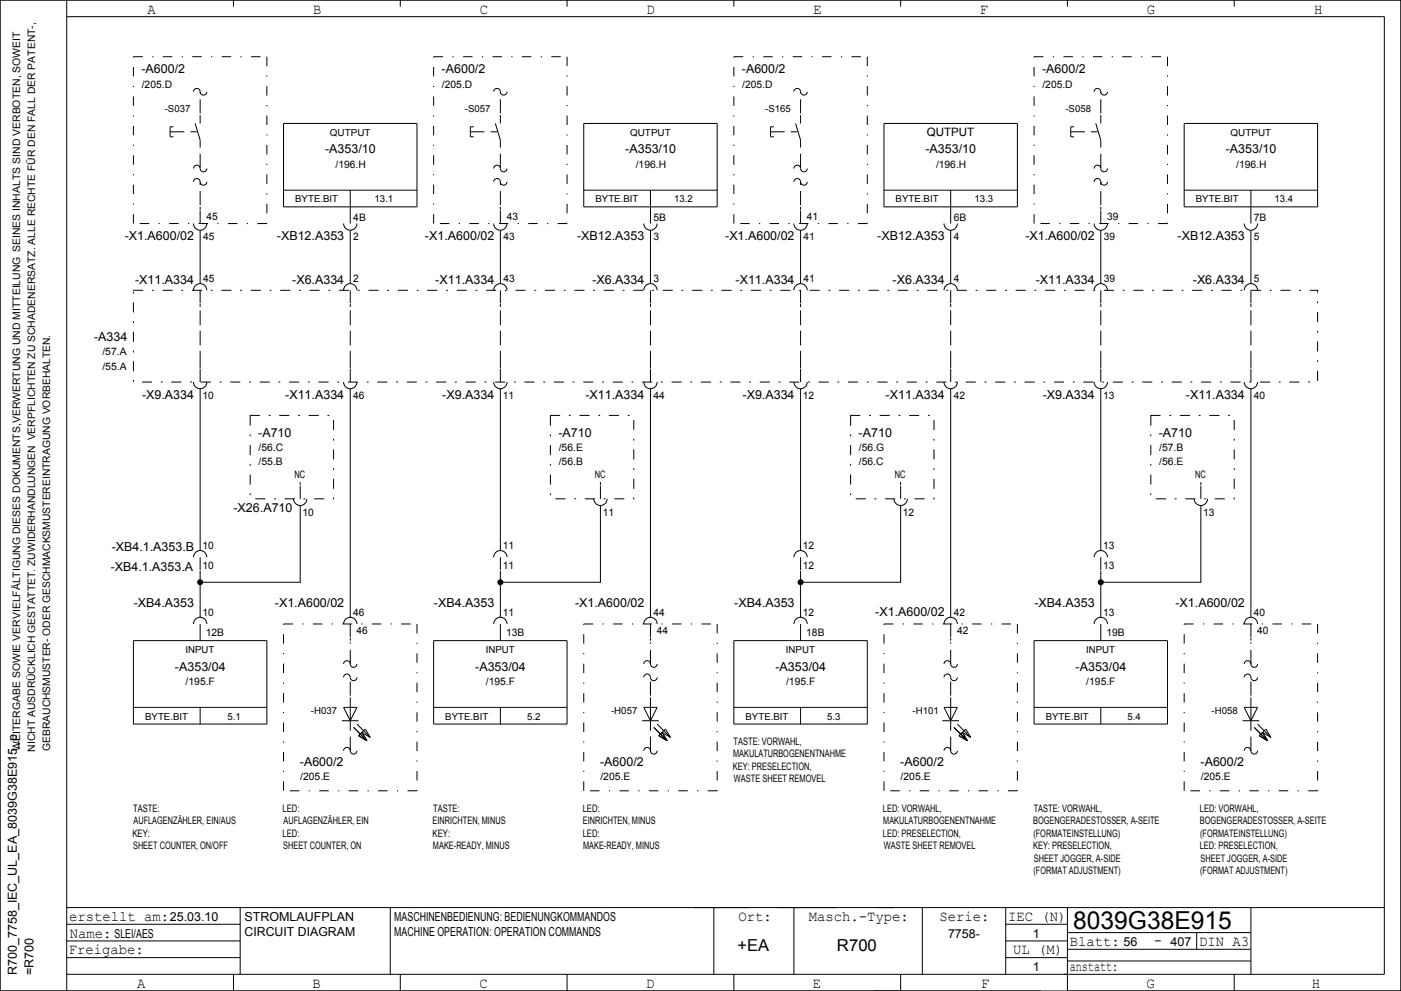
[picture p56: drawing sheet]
<svg xmlns="http://www.w3.org/2000/svg" width="420mm" height="297mm" viewBox="0 0 420 297" stroke-linecap="round" stroke-linejoin="round" font-family="sans-serif">
<defs><g id="words">
<text font-size="7.4" x="321.7" y="278.5">8039G38E915</text>
<g font-size="4.9">
<text x="221" y="285">+EA</text>
<text x="250.9" y="285">R700</text>
</g>
<g font-size="4.4">
<text x="44.3" y="4.2">A</text>
<text x="93.8" y="4.2">B</text>
<text x="143.9" y="4.2">C</text>
<text x="193.9" y="4.2">D</text>
<text x="243.8" y="4.2">E</text>
<text x="293.8" y="4.2">F</text>
<text x="343.8" y="4.2">G</text>
<text x="394" y="4.2">H</text>
<text x="20.7" y="276">erstellt am:</text>
<text x="221.4" y="276">Ort:</text>
<text x="242.5" y="276">Masch.­Type:</text>
<text x="281.6" y="276">Serie:</text>
<text x="302.2" y="276">IEC (N)</text>
<text x="20.9" y="281">Name:</text>
<text x="20.6" y="286">Freigabe:</text>
<text x="303.7" y="286">UL (M)</text>
<text x="320.7" y="283.5">Blatt:</text>
<text x="346" y="283.2">­</text>
<text x="359.5" y="283.5">DIN A3</text>
<text x="320.7" y="291">anstatt:</text>
<text x="41.1" y="296">A</text>
<text x="93.7" y="296">B</text>
<text x="143.7" y="296">C</text>
<text x="193.7" y="296">D</text>
<text x="243.7" y="296">E</text>
<text x="294.1" y="296">F</text>
<text x="343.7" y="296">G</text>
<text x="393.3" y="296">H</text>
</g>
<g font-size="3.7">
<text x="42.4" y="22">­A600/2</text>
<text x="132.4" y="22">­A600/2</text>
<text x="222.4" y="22">­A600/2</text>
<text x="312.4" y="22">­A600/2</text>
<text x="97.4" y="46">­A353/10</text>
<text x="187.4" y="46">­A353/10</text>
<text x="277.4" y="46">­A353/10</text>
<text x="367.5" y="46">­A353/10</text>
<text x="37.4" y="72">­X1.A600/02</text>
<text x="83" y="72">­XB12.A353</text>
<text x="127.4" y="72">­X1.A600/02</text>
<text x="173" y="72">­XB12.A353</text>
<text x="217.4" y="72">­X1.A600/02</text>
<text x="263" y="72">­XB12.A353</text>
<text x="307.4" y="72">­X1.A600/02</text>
<text x="353" y="72">­XB12.A353</text>
<text x="40.5" y="85">­X11.A334</text>
<text x="87.6" y="85">­X6.A334</text>
<text x="130.5" y="85">­X11.A334</text>
<text x="177.6" y="85">­X6.A334</text>
<text x="220.5" y="85">­X11.A334</text>
<text x="267.6" y="85">­X6.A334</text>
<text x="310.5" y="85">­X11.A334</text>
<text x="357.6" y="85">­X6.A334</text>
<text x="28.2" y="102.3">­A334</text>
<text x="42.6" y="119.5">­X9.A334</text>
<text x="85.5" y="119.5">­X11.A334</text>
<text x="132.6" y="119.5">­X9.A334</text>
<text x="175.5" y="119.5">­X11.A334</text>
<text x="222.6" y="119.5">­X9.A334</text>
<text x="265.5" y="119.5">­X11.A334</text>
<text x="312.6" y="119.5">­X9.A334</text>
<text x="355.5" y="119.5">­X11.A334</text>
<text x="77.4" y="131">­A710</text>
<text x="167.4" y="131">­A710</text>
<text x="257.4" y="131">­A710</text>
<text x="347.4" y="131">­A710</text>
<text x="70" y="153.5">­X26.A710</text>
<text x="33.5" y="165">­XB4.1.A353.B</text>
<text x="33.2" y="171.3">­XB4.1.A353.A</text>
<text x="40.1" y="182">­XB4.A353</text>
<text x="82.4" y="182">­X1.A600/02</text>
<text x="130.1" y="182">­XB4.A353</text>
<text x="172.4" y="182">­X1.A600/02</text>
<text x="220.1" y="182">­XB4.A353</text>
<text x="262.4" y="184.5">­X1.A600/02</text>
<text x="310.1" y="182">­XB4.A353</text>
<text x="352.4" y="182">­X1.A600/02</text>
<text x="52.5" y="201">­A353/04</text>
<text x="142.5" y="201">­A353/04</text>
<text x="232.5" y="201">­A353/04</text>
<text x="322.4" y="201">­A353/04</text>
<text x="89.9" y="229.5">­A600/2</text>
<text x="179.9" y="229.5">­A600/2</text>
<text x="269.9" y="229.5">­A600/2</text>
<text x="359.9" y="229.5">­A600/2</text>
<text x="50.9" y="276">25.03.10</text>
<text x="73.3" y="276">STROMLAUFPLAN</text>
<text x="118.2" y="276">MASCHINENBEDIENUNG: BEDIENUNGKOMMANDOS</text>
<text x="34.3" y="281">SLEI/AES</text>
<text x="73.3" y="280.5">CIRCUIT DIAGRAM</text>
<text x="118.2" y="280.5">MACHINE OPERATION: OPERATION COMMANDS</text>
<text x="284.2" y="281">7758­</text>
<text x="309.6" y="281">1</text>
<text x="336.8" y="283.5">56</text>
<text x="350.9" y="283.5">407</text>
<text x="5" y="292.3" transform="rotate(-90 5 292.3)">R700_7758_IEC_UL_EA_8039G38E915_p</text>
<text x="10" y="292.2" transform="rotate(-90 10 292.2)">=R700</text>
<text x="309.6" y="291">1</text>
</g>
<text font-size="3.5" x="277.9" y="40.9">QUTPUT</text>
<g font-size="3.1">
<text x="42.5" y="26.4">/205.D</text>
<text x="132.5" y="26.4">/205.D</text>
<text x="222.5" y="26.4">/205.D</text>
<text x="312.5" y="26.4">/205.D</text>
<text x="100.6" y="50.4">/196.H</text>
<text x="190.6" y="50.4">/196.H</text>
<text x="280.6" y="50.4">/196.H</text>
<text x="370.6" y="50.4">/196.H</text>
<text x="60.9" y="72">45</text>
<text x="61.9" y="66">45</text>
<text x="105.9" y="66.3">4B</text>
<text x="105.9" y="72">2</text>
<text x="150.9" y="72">43</text>
<text x="151.9" y="66">43</text>
<text x="195.9" y="66.3">5B</text>
<text x="195.9" y="72">3</text>
<text x="240.9" y="72">41</text>
<text x="241.9" y="66">41</text>
<text x="285.9" y="66.3">6B</text>
<text x="285.9" y="72">4</text>
<text x="330.9" y="72">39</text>
<text x="331.9" y="66">39</text>
<text x="375.9" y="66.3">7B</text>
<text x="375.9" y="72">5</text>
<text x="60.9" y="84.5">45</text>
<text x="105.9" y="84.5">2</text>
<text x="150.9" y="84.5">43</text>
<text x="195.9" y="84.5">3</text>
<text x="240.9" y="84.5">41</text>
<text x="285.9" y="84.5">4</text>
<text x="330.9" y="84.5">39</text>
<text x="375.9" y="84.5">5</text>
<text x="30.7" y="106.4">/57.A</text>
<text x="30.7" y="110.7">/55.A</text>
<text x="60.7" y="119.5">10</text>
<text x="105.9" y="119.5">46</text>
<text x="150.7" y="119.5">11</text>
<text x="195.9" y="119.5">44</text>
<text x="240.7" y="119.5">12</text>
<text x="285.9" y="119.5">42</text>
<text x="330.7" y="119.5">13</text>
<text x="375.9" y="119.5">40</text>
<text x="77.5" y="135.1">/56.C</text>
<text x="167.5" y="135.1">/56.E</text>
<text x="257.5" y="135.1">/56.G</text>
<text x="347.5" y="135.1">/57.B</text>
<text x="77.5" y="139.5">/55.B</text>
<text x="88.3" y="143.2">NC</text>
<text x="167.5" y="139.5">/56.B</text>
<text x="178.3" y="143.2">NC</text>
<text x="257.5" y="139.5">/56.C</text>
<text x="268.3" y="143.2">NC</text>
<text x="347.5" y="139.5">/56.E</text>
<text x="358.3" y="143.2">NC</text>
<text x="90.7" y="154.5">10</text>
<text x="180.7" y="154.5">11</text>
<text x="270.7" y="154.5">12</text>
<text x="360.7" y="154.5">13</text>
<text x="60.7" y="164.5">10</text>
<text x="150.7" y="164.5">11</text>
<text x="240.7" y="164.5">12</text>
<text x="330.7" y="164.5">13</text>
<text x="60.7" y="170.5">10</text>
<text x="150.7" y="170.5">11</text>
<text x="240.7" y="170.5">12</text>
<text x="330.7" y="170.5">13</text>
<text x="60.7" y="184.5">10</text>
<text x="105.9" y="184.5">46</text>
<text x="150.7" y="184.5">11</text>
<text x="195.9" y="184.5">44</text>
<text x="240.7" y="184.5">12</text>
<text x="285.9" y="184.5">42</text>
<text x="330.7" y="184.5">13</text>
<text x="375.9" y="184.5">40</text>
<text x="61.7" y="190.5">12B</text>
<text x="106.9" y="190">46</text>
<text x="151.7" y="190.5">13B</text>
<text x="196.9" y="190">44</text>
<text x="241.7" y="190.5">18B</text>
<text x="286.9" y="190">42</text>
<text x="331.7" y="190.5">19B</text>
<text x="376.9" y="190">40</text>
<text x="55.6" y="205.4">/195.F</text>
<text x="145.6" y="205.4">/195.F</text>
<text x="235.7" y="205.4">/195.F</text>
<text x="325.7" y="205.4">/195.F</text>
<text x="6" y="225" transform="rotate(-90 6 225)">WEITERGABE SOWIE VERVIELFÄLTIGUNG DIESES DOKUMENTS,VERWERTUNG UND MITTEILUNG SEINES INHALTS SIND VERBOTEN, SOWEIT</text>
<text x="10.5" y="225.3" transform="rotate(-90 10.5 225.3)">NICHT AUSDRÜCKLICH GESTATTET. ZUWIDERHANDLUNGEN VERPFLICHTEN ZU SCHADENERSATZ. ALLE RECHTE FÜR DEN FALL DER PATENT­,</text>
<text x="15" y="225.1" transform="rotate(-90 15 225.1)">GEBRAUCHSMUSTER­ ODER GESCHMACKSMUSTEREINTRAGUNG VORBEHALTEN.</text>
<text x="219.8" y="227">MAKULATURBOGENENTNAHME</text>
<text x="219.9" y="223.3">TASTE: VORWAHL,</text>
<text x="90" y="233.9">/205.E</text>
<text x="180" y="233.9">/205.E</text>
<text x="219.7" y="230.8">KEY: PRESELECTION,</text>
<text x="270" y="233.9">/205.E</text>
<text x="360" y="233.9">/205.E</text>
<text x="220" y="234.5">WASTE SHEET REMOVEL</text>
<text x="39.9" y="243.3">TASTE:</text>
<text x="84.7" y="243.3">LED:</text>
<text x="129.9" y="243.3">TASTE:</text>
<text x="174.7" y="243.3">LED:</text>
<text x="264.7" y="243.3">LED: VORWAHL,</text>
<text x="309.9" y="243.3">TASTE: VORWAHL,</text>
<text x="359.7" y="243.3">LED: VORWAHL,</text>
<text x="39.7" y="250.8">KEY:</text>
<text x="40" y="247">AUFLAGENZÄHLER, EIN/AUS</text>
<text x="84.7" y="250.8">LED:</text>
<text x="85" y="247">AUFLAGENZÄHLER, EIN</text>
<text x="129.7" y="247">EINRICHTEN, MINUS</text>
<text x="129.7" y="250.8">KEY:</text>
<text x="174.7" y="247">EINRICHTEN, MINUS</text>
<text x="174.7" y="250.8">LED:</text>
<text x="264.7" y="250.8">LED: PRESELECTION,</text>
<text x="264.8" y="247">MAKULATURBOGENENTNAHME</text>
<text x="309.7" y="247">BOGENGERADESTOSSER, A­SEITE</text>
<text x="309.8" y="250.8">(FORMATEINSTELLUNG)</text>
<text x="359.7" y="247">BOGENGERADESTOSSER, A­SEITE</text>
<text x="359.8" y="250.8">(FORMATEINSTELLUNG)</text>
<text x="39.9" y="254.5">SHEET COUNTER, ON/OFF</text>
<text x="84.9" y="254.5">SHEET COUNTER, ON</text>
<text x="129.8" y="254.5">MAKE­READY, MINUS</text>
<text x="174.8" y="254.5">MAKE­READY, MINUS</text>
<text x="265" y="254.5">WASTE SHEET REMOVEL</text>
<text x="309.7" y="254.5">KEY: PRESELECTION,</text>
<text x="359.7" y="254.5">LED: PRESELECTION,</text>
<text x="309.8" y="262">(FORMAT ADJUSTMENT)</text>
<text x="309.9" y="258.3">SHEET JOGGER, A­SIDE</text>
<text x="359.8" y="262">(FORMAT ADJUSTMENT)</text>
<text x="359.9" y="258.3">SHEET JOGGER, A­SIDE</text>
</g>
<g font-size="2.9">
<text x="49.4" y="33.5">­S037</text>
<text x="139.4" y="33.5">­S057</text>
<text x="229.4" y="33.5">­S165</text>
<text x="319.4" y="33.5">­S058</text>
<text x="98.9" y="40.7">QUTPUT</text>
<text x="188.9" y="40.7">QUTPUT</text>
<text x="368.9" y="40.7">QUTPUT</text>
<text x="88.5" y="60.7">BYTE.BIT</text>
<text x="112.3" y="60.7">13.1</text>
<text x="178.5" y="60.7">BYTE.BIT</text>
<text x="202.1" y="60.7">13.2</text>
<text x="268.5" y="60.7">BYTE.BIT</text>
<text x="292.1" y="60.7">13.3</text>
<text x="358.5" y="60.7">BYTE.BIT</text>
<text x="382.1" y="60.7">13.4</text>
<text x="55.6" y="195.7">INPUT</text>
<text x="145.6" y="195.7">INPUT</text>
<text x="235.6" y="195.7">INPUT</text>
<text x="325.6" y="195.7">INPUT</text>
<text x="43.5" y="215.7">BYTE.BIT</text>
<text x="68.2" y="215.7">5.1</text>
<text x="93.2" y="214">­H037</text>
<text x="133.5" y="215.7">BYTE.BIT</text>
<text x="158" y="215.7">5.2</text>
<text x="183.2" y="214">­H057</text>
<text x="223.5" y="215.7">BYTE.BIT</text>
<text x="248" y="215.7">5.3</text>
<text x="273.6" y="214">­H101</text>
<text x="313.5" y="215.7">BYTE.BIT</text>
<text x="338" y="215.7">5.4</text>
<text x="363.2" y="214">­H058</text>
</g>
</g></defs>
<path d="M40 87h355v27.5h-355zM75 124.5h25v25h-25zM165 124.5h25v25h-25zM255 124.5h25v25h-25zM345 124.5h25v25h-25z" fill="none" stroke="#000" stroke-width=".3" stroke-dasharray="2.8 2.8 .4 2.8"/>
<path d="M60 109.5v-17.5M105 109.5v-17.5M150 109.5v-17.5M195 109.5v-17.5M240 109.5v-17.5M285 109.5v-17.5M330 109.5v-17.5M375 109.5v-17.5" fill="none" stroke="#000" stroke-width=".3" stroke-dasharray="4.2 1.8"/>
<g fill="none" stroke="#000" stroke-width=".3">
<path d="M0 0h420v297h-420zM20 0v297M20 5h395v287h-395M70 0v2M120 0v2M170 0v2M220 0v2M270 0v2M320 0v2M370 0v2M52 38h-1v3h1M58 27.5a1.07 1.07 0 0 1 1.3-1 1.07 1.07 0 0 1 .8 1.4 1 1 0 0 0 1.1 .6 1 1 0 0 0 .8-1"/>
<path d="M58.5 37l1.5 5M60 34.5v2.5M85 37h40v25h-40zM142 38h-1v3h1M148 27.5a1.07 1.07 0 0 1 1.3-1 1.07 1.07 0 0 1 .8 1.4 1 1 0 0 0 1.1 .6 1 1 0 0 0 .8-1M148.5 37l1.5 5M150 34.5v2.5M175 37h40v25h-40zM232 38h-1v3h1M238 27.5a1.07 1.07 0 0 1 1.3-1 1.07 1.07 0 0 1 .8 1.4 1 1 0 0 0 1.1 .6 1 1 0 0 0 .8-1M238.5 37l1.5 5M240 34.5v2.5"/>
<path d="M265 37h40v25h-40zM322 38h-1v3h1M328 27.5a1.07 1.07 0 0 1 1.3-1 1.07 1.07 0 0 1 .8 1.4 1 1 0 0 0 1.1 .6 1 1 0 0 0 .8-1M328.5 37l1.5 5M330 34.5v2.5M355 37h40v25h-40zM58 54.5a1.07 1.07 0 0 1 1.3-1 1.07 1.07 0 0 1 .8 1.4 1 1 0 0 0 1.1 .6 1 1 0 0 0 .8-1M58 50.5a1.07 1.07 0 0 1 1.3-1 1.07 1.07 0 0 1 .8 1.4 1 1 0 0 0 1.1 .6 1 1 0 0 0 .8-1M85 57h40M105 57v5M148 54.5a1.07 1.07 0 0 1 1.3-1 1.07 1.07 0 0 1 .8 1.4 1 1 0 0 0 1.1 .6 1 1 0 0 0 .8-1M148 50.5a1.07 1.07 0 0 1 1.3-1 1.07 1.07 0 0 1 .8 1.4 1 1 0 0 0 1.1 .6 1 1 0 0 0 .8-1"/>
<path d="M175 57h40M195 57v5M238 54.5a1.07 1.07 0 0 1 1.3-1 1.07 1.07 0 0 1 .8 1.4 1 1 0 0 0 1.1 .6 1 1 0 0 0 .8-1M238 50.5a1.07 1.07 0 0 1 1.3-1 1.07 1.07 0 0 1 .8 1.4 1 1 0 0 0 1.1 .6 1 1 0 0 0 .8-1M265 57h40M285 57v5M328 54.5a1.07 1.07 0 0 1 1.3-1 1.07 1.07 0 0 1 .8 1.4 1 1 0 0 0 1.1 .6 1 1 0 0 0 .8-1M328 50.5a1.07 1.07 0 0 1 1.3-1 1.07 1.07 0 0 1 .8 1.4 1 1 0 0 0 1.1 .6 1 1 0 0 0 .8-1M355 57h40M375 57v5M58 67a2 2 0 0 0 2 2 2 2 0 0 0 2-2M60 62v.9"/>
<path d="M60 63.1v3.9M60 69v16M103 67a2 2 0 0 0 2 2 2 2 0 0 0 2-2M105 62.1v4.9M105 69v16M148 67a2 2 0 0 0 2 2 2 2 0 0 0 2-2M150 62v.9M150 63.1v3.9M150 69v16M193 67a2 2 0 0 0 2 2 2 2 0 0 0 2-2M195 62.1v4.9M195 69v16"/>
<path d="M238 67a2 2 0 0 0 2 2 2 2 0 0 0 2-2M240 62v.9M240 63.1v3.9M240 69v16M283 67a2 2 0 0 0 2 2 2 2 0 0 0 2-2M285 62.1v4.9M285 69v16M328 67a2 2 0 0 0 2 2 2 2 0 0 0 2-2M330 62v.9M330 63.1v3.9M330 69v16M373 67a2 2 0 0 0 2 2 2 2 0 0 0 2-2"/>
<path d="M375 62.1v4.9M375 69v16M58 87a2 2 0 0 1 2-2 2 2 0 0 1 2 2M60 87v3.9M60 91.1v.9M103 87a2 2 0 0 1 2-2 2 2 0 0 1 2 2M105 87v3.9M105 91.1v.9M148 87a2 2 0 0 1 2-2 2 2 0 0 1 2 2M150 87v3.9M150 91.1v.9M193 87a2 2 0 0 1 2-2 2 2 0 0 1 2 2"/>
<path d="M195 87v3.9M195 91.1v.9M238 87a2 2 0 0 1 2-2 2 2 0 0 1 2 2M240 87v3.9M240 91.1v.9M283 87a2 2 0 0 1 2-2 2 2 0 0 1 2 2M285 87v3.9M285 91.1v.9M328 87a2 2 0 0 1 2-2 2 2 0 0 1 2 2M330 87v3.9M330 91.1v.9M373 87a2 2 0 0 1 2-2 2 2 0 0 1 2 2"/>
<path d="M375 87v3.9M375 91.1v.9M58 114.5a2 2 0 0 0 2 2 2 2 0 0 0 2-2M60 109.5v.9M60 110.6v3.9M60 116.5v48.5M103 114.5a2 2 0 0 0 2 2 2 2 0 0 0 2-2M105 109.5v.9M105 110.6v3.9M105 116.5v68.5M148 114.5a2 2 0 0 0 2 2 2 2 0 0 0 2-2M150 109.5v.9"/>
<path d="M150 110.6v3.9M150 116.5v48.5M193 114.5a2 2 0 0 0 2 2 2 2 0 0 0 2-2M195 109.5v.9M195 110.6v3.9M195 116.5v68.5M238 114.5a2 2 0 0 0 2 2 2 2 0 0 0 2-2M240 109.5v.9M240 110.6v3.9M240 116.5v48.5M283 114.5a2 2 0 0 0 2 2 2 2 0 0 0 2-2M285 109.5v.9"/>
<path d="M285 110.6v3.9M285 116.5v68.5M328 114.5a2 2 0 0 0 2 2 2 2 0 0 0 2-2M330 109.5v.9M330 110.6v3.9M330 116.5v48.5M373 114.5a2 2 0 0 0 2 2 2 2 0 0 0 2-2M375 109.5v.9M375 110.6v3.9M375 116.5v68.5M88 149.5a2 2 0 0 0 2 2 2 2 0 0 0 2-2M90 144.5v.9"/>
<path d="M90 145.6v3.9M90 151.5v23h-30M178 149.5a2 2 0 0 0 2 2 2 2 0 0 0 2-2M180 144.5v.9M180 145.6v3.9M180 151.5v23h-30M268 149.5a2 2 0 0 0 2 2 2 2 0 0 0 2-2M270 144.5v.9M270 145.6v3.9M270 151.5v23h-30M358 149.5a2 2 0 0 0 2 2 2 2 0 0 0 2-2M360 144.5v.9"/>
<path d="M360 145.6v3.9M360 151.5v23h-30M58 167a2 2 0 0 1 2-2 2 2 0 0 1 2 2M60 167v3.9M60 171.1v13.9M148 167a2 2 0 0 1 2-2 2 2 0 0 1 2 2M150 167v3.9M150 171.1v13.9M238 167a2 2 0 0 1 2-2 2 2 0 0 1 2 2M240 167v3.9M240 171.1v13.9M328 167a2 2 0 0 1 2-2 2 2 0 0 1 2 2"/>
<path d="M330 167v3.9M330 171.1v13.9M40 192h40v25h-40zM58 187a2 2 0 0 1 2-2 2 2 0 0 1 2 2M60 187v5M103 199a1.07 1.07 0 0 1 1.3-1 1.07 1.07 0 0 1 .8 1.4 1 1 0 0 0 1.1 .6 1 1 0 0 0 .8-1M103 187a2 2 0 0 1 2-2 2 2 0 0 1 2 2M105 187v3.9M105 191.1v.9M130 192h40v25h-40zM148 187a2 2 0 0 1 2-2 2 2 0 0 1 2 2M150 187v5"/>
<path d="M193 199a1.07 1.07 0 0 1 1.3-1 1.07 1.07 0 0 1 .8 1.4 1 1 0 0 0 1.1 .6 1 1 0 0 0 .8-1M193 187a2 2 0 0 1 2-2 2 2 0 0 1 2 2M195 187v3.9M195 191.1v.9M220 192h40v25h-40zM238 187a2 2 0 0 1 2-2 2 2 0 0 1 2 2M240 187v5M283 199a1.07 1.07 0 0 1 1.3-1 1.07 1.07 0 0 1 .8 1.4 1 1 0 0 0 1.1 .6 1 1 0 0 0 .8-1M283 187a2 2 0 0 1 2-2 2 2 0 0 1 2 2M285 187v3.9M285 191.1v.9M310 192h40v25h-40z"/>
<path d="M328 187a2 2 0 0 1 2-2 2 2 0 0 1 2 2M330 187v5M373 199a1.07 1.07 0 0 1 1.3-1 1.07 1.07 0 0 1 .8 1.4 1 1 0 0 0 1.1 .6 1 1 0 0 0 .8-1M373 187a2 2 0 0 1 2-2 2 2 0 0 1 2 2M375 187v3.9M375 191.1v.9M40 212h40M60 212v5M102.5 216h5M103 203a1.07 1.07 0 0 1 1.3-1 1.07 1.07 0 0 1 .8 1.4 1 1 0 0 0 1.1 .6 1 1 0 0 0 .8-1M103 212h4l-2 4zM105 209v10"/>
<path d="M106 218l4 4M107 217l4 4M130 212h40M150 212v5M192.5 216h5M193 203a1.07 1.07 0 0 1 1.3-1 1.07 1.07 0 0 1 .8 1.4 1 1 0 0 0 1.1 .6 1 1 0 0 0 .8-1M193 212h4l-2 4zM195 209v10M196 218l4 4M197 217l4 4M220 212h40M240 212v5"/>
<path d="M282.5 216h5M283 203a1.07 1.07 0 0 1 1.3-1 1.07 1.07 0 0 1 .8 1.4 1 1 0 0 0 1.1 .6 1 1 0 0 0 .8-1M283 212h4l-2 4zM285 209v10M286 218l4 4M287 217l4 4M310 212h40M330 212v5M372.5 216h5M373 203a1.07 1.07 0 0 1 1.3-1 1.07 1.07 0 0 1 .8 1.4 1 1 0 0 0 1.1 .6 1 1 0 0 0 .8-1M373 212h4l-2 4zM375 209v10"/>
<path d="M376 218l4 4M377 217l4 4M103 225a1.07 1.07 0 0 1 1.3-1 1.07 1.07 0 0 1 .8 1.4 1 1 0 0 0 1.1 .6 1 1 0 0 0 .8-1M111 221l-1.5-2.5-2 2 2.5 1.5M111 221l-2.5-1.5 1.5 2.5M193 225a1.07 1.07 0 0 1 1.3-1 1.07 1.07 0 0 1 .8 1.4 1 1 0 0 0 1.1 .6 1 1 0 0 0 .8-1M201 221l-1.5-2.5-2 2 2.5 1.5M201 221l-2.5-1.5 1.5 2.5M283 225a1.07 1.07 0 0 1 1.3-1 1.07 1.07 0 0 1 .8 1.4 1 1 0 0 0 1.1 .6 1 1 0 0 0 .8-1M291 221l-1.5-2.5-2 2 2.5 1.5M291 221l-2.5-1.5 1.5 2.5M373 225a1.07 1.07 0 0 1 1.3-1 1.07 1.07 0 0 1 .8 1.4 1 1 0 0 0 1.1 .6 1 1 0 0 0 .8-1"/>
<path d="M381 221l-1.5-2.5-2 2 2.5 1.5M381 221l-2.5-1.5 1.5 2.5M20 277h52M20 272h395M72 272v20M117 272v20M214 272v20M238 272v20M276.5 272v20M301.5 272v20M301.5 277h18.5M320 272v25h100v-297h-420v297h312"/>
<path d="M320 279.5h55M358.7 279.5v5M375 272v20M20 287h52M20 282h52M70 292v5M120 292v5M170 292v5M220 292v5M270 292v5M301.5 287h18.5M301.5 282h18.5"/>
<path d="M320 284.5h55M320 288h55M370 292v5"/>
</g>
<g fill="none" stroke="#000" stroke-width=".3" stroke-dasharray="4.2 1.8" stroke-linecap="butt">
<path d="M51 39.5h8M60 34v-6.5M141 39.5h8M150 34v-6.5M231 39.5h8M240 34v-6.5M321 39.5h8M330 34v-6.5M60 50.3v-8.3M150 50.3v-8.3M240 50.3v-8.3M330 50.3v-8.3"/>
<path d="M60 61.5v-7M150 61.5v-7M240 61.5v-7M330 61.5v-7M105 199v-6.5M195 199v-6.5M285 199v-6.5M375 199v-6.5M105 208.5v-5.5M195 208.5v-5.5M285 208.5v-5.5M375 208.5v-5.5"/>
<path d="M105 225v-5.5M195 225v-5.5M285 225v-5.5M375 225v-5.5"/>
</g>
<g fill="none" stroke="#000" stroke-width=".3" stroke-dasharray="2.8 2.8 .4 2.8" stroke-linecap="butt">
<path d="M40 17h40M80 17v50M130 17h40M170 17v50M220 17h40M260 17v50M310 17h40M350 17v50M40 67v-50M80 67h-40M130 67v-50M170 67h-40"/>
<path d="M220 67v-50M260 67h-40M310 67v-50M350 67h-40M85 187h40M125 187v50M175 187h40M215 187v50M265 187h40M305 187v50M355 187h40M395 187v50"/>
<path d="M85 237v-50M125 237h-40M175 237v-50M215 237h-40M265 237v-50M305 237h-40M355 237v-50M395 237h-40"/>
</g>
<g fill="#000">
<circle cx="60" cy="174.5" r=".9"/>
<circle cx="150" cy="174.5" r=".9"/>
<circle cx="240" cy="174.5" r=".9"/>
<circle cx="330" cy="174.5" r=".9"/>
</g>
<use href="#words"/>
</svg>
